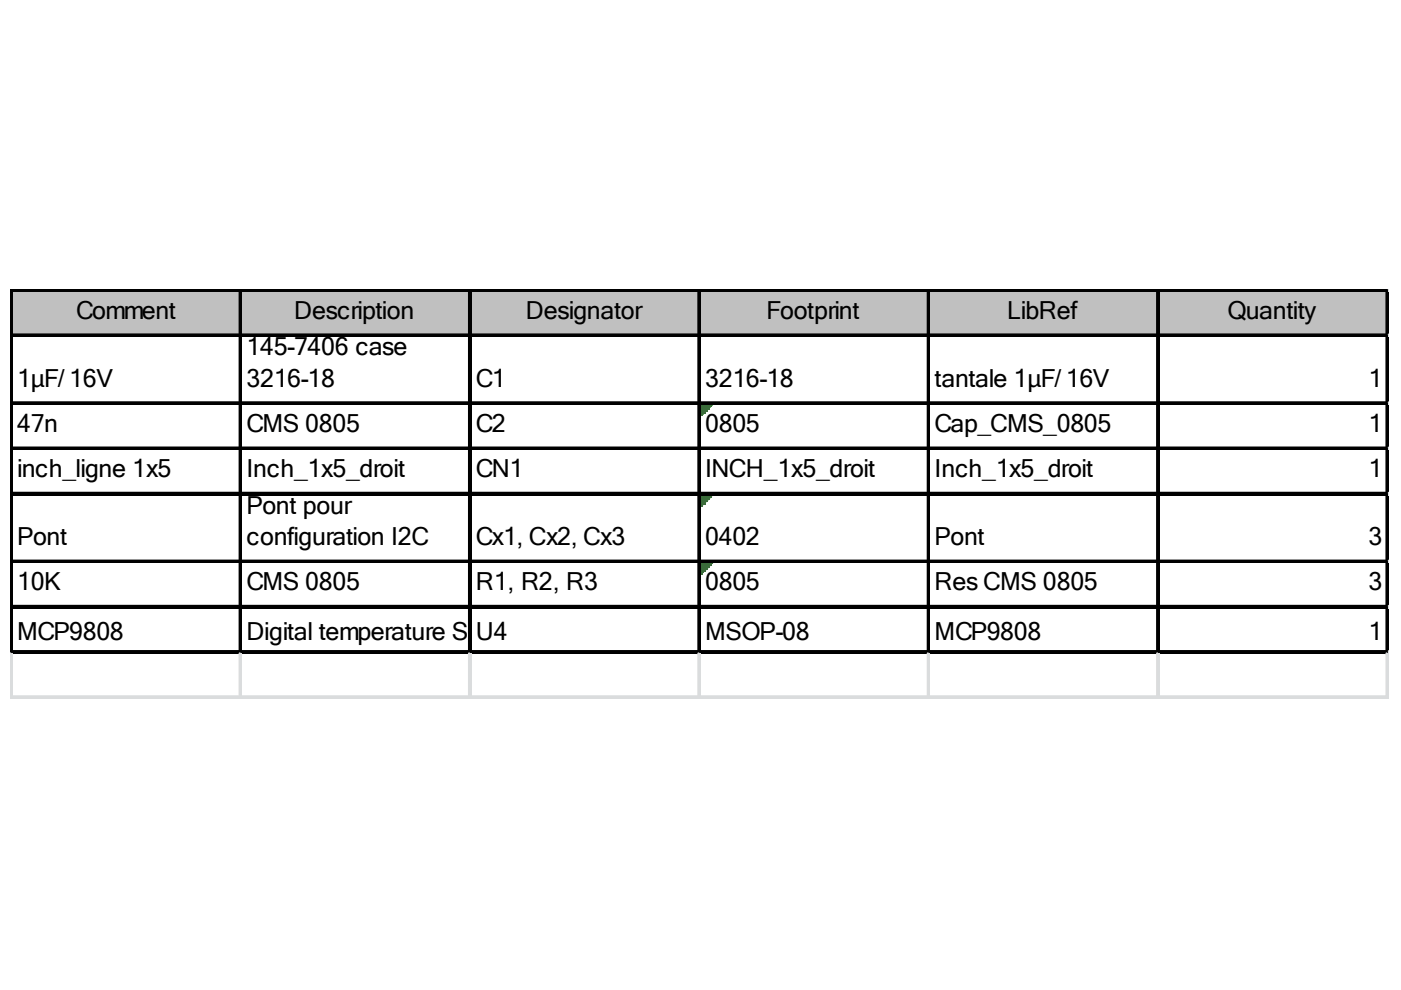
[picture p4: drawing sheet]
<svg xmlns="http://www.w3.org/2000/svg" width="297mm" height="210mm" viewBox="0 0 297 210" stroke-linecap="round" stroke-linejoin="round" font-family="sans-serif">
<defs><g id="words">
<g font-size="5.3">
<text x="16.2" y="67.6">Comment</text>
<text x="62.4" y="67.6">Description</text>
<text x="111.5" y="67.6">Designator</text>
<text x="162.5" y="67.6">Footprint</text>
<text x="213.6" y="67.6">LibRef</text>
<text x="260.3" y="67.6">Quantity</text>
<text x="52.3" y="75.3">145-7406 case</text>
<text x="3.6" y="82">1µF/ 16V</text>
<text x="52.3" y="82">3216-18</text>
<text x="100.9" y="82">C1</text>
<text x="149.5" y="82">3216-18</text>
<text x="198.2" y="82">tantale 1µF/ 16V</text>
<text x="290.1" y="82">1</text>
<text x="3.6" y="91.6">47n</text>
<text x="52.3" y="91.6">CMS 0805</text>
<text x="100.9" y="91.6">C2</text>
<text x="149.5" y="91.6">0805</text>
<text x="198.2" y="91.6">Cap_CMS_0805</text>
<text x="290.1" y="91.6">1</text>
<text x="3.6" y="101.2">inch_ligne 1x5</text>
<text x="52.3" y="101.2">Inch_1x5_droit</text>
<text x="100.9" y="101.2">CN1</text>
<text x="149.5" y="101.2">INCH_1x5_droit</text>
<text x="198.2" y="101.2">Inch_1x5_droit</text>
<text x="290.1" y="101.2">1</text>
<text x="52.3" y="108.9">Pont pour</text>
<text x="3.6" y="115.6">Pont</text>
<text x="52.3" y="115.6">configuration I2C</text>
<text x="100.9" y="115.6">Cx1, Cx2, Cx3</text>
<text x="149.5" y="115.6">0402</text>
<text x="198.2" y="115.6">Pont</text>
<text x="290.1" y="115.6">3</text>
<text x="3.6" y="125.2">10K</text>
<text x="52.3" y="125.2">CMS 0805</text>
<text x="100.9" y="125.2">R1, R2, R3</text>
<text x="149.5" y="125.2">0805</text>
<text x="198.2" y="125.2">Res CMS 0805</text>
<text x="290.1" y="125.2">3</text>
<text x="3.6" y="135.7">MCP9808</text>
<text x="52.3" y="135.7">Digital temperature SeU4or</text>
<text x="102.1" y="135.7">ns</text>
<text x="149.5" y="135.7">MSOP-08</text>
<text x="198.2" y="135.7">MCP9808</text>
<text x="290.1" y="135.7">1</text>
</g>
</g></defs>
<path d="M2.6 61.8h291.9v9.6h-291.9z" fill="#c0c0c0"/>
<path d="M148.6 85.8h2.4" fill="none" stroke="#008000" stroke-width=".48"/>
<path d="M148.6 85.8h2.4v.5h-2.4z" fill="#008000"/>
<path d="M148.6 86.3h1.9" fill="none" stroke="#008000" stroke-width=".48"/>
<path d="M148.6 86.3h1.9v.5h-1.9z" fill="#008000"/>
<path d="M148.6 86.8h1.4" fill="none" stroke="#008000" stroke-width=".48"/>
<path d="M148.6 86.8h1.4v.4h-1.4z" fill="#008000"/>
<path d="M148.6 87.2h.9" fill="none" stroke="#008000" stroke-width=".48"/>
<path d="M148.6 87.2h.9v.5h-.9z" fill="#008000"/>
<path d="M148.6 87.7h.5" fill="none" stroke="#008000" stroke-width=".48"/>
<path d="M148.6 87.7h.5v.5h-.5z" fill="#008000"/>
<path d="M148.6 105h2.4" fill="none" stroke="#008000" stroke-width=".48"/>
<path d="M148.6 105h2.4v.5h-2.4z" fill="#008000"/>
<path d="M148.6 105.5h1.9" fill="none" stroke="#008000" stroke-width=".48"/>
<path d="M148.6 105.5h1.9v.4h-1.9z" fill="#008000"/>
<path d="M148.6 105.9h1.4" fill="none" stroke="#008000" stroke-width=".48"/>
<path d="M148.6 105.9h1.4v.5h-1.4z" fill="#008000"/>
<path d="M148.6 106.4h.9" fill="none" stroke="#008000" stroke-width=".48"/>
<path d="M148.6 106.4h.9v.5h-.9z" fill="#008000"/>
<path d="M148.6 106.9h.5" fill="none" stroke="#008000" stroke-width=".48"/>
<path d="M148.6 106.9h.5v.5h-.5z" fill="#008000"/>
<path d="M148.6 119.4h2.4" fill="none" stroke="#008000" stroke-width=".48"/>
<path d="M148.6 119.4h2.4v.4h-2.4z" fill="#008000"/>
<path d="M148.6 119.8h1.9" fill="none" stroke="#008000" stroke-width=".48"/>
<path d="M148.6 119.8h1.9v.5h-1.9z" fill="#008000"/>
<path d="M148.6 120.3h1.4" fill="none" stroke="#008000" stroke-width=".48"/>
<path d="M148.6 120.3h1.4v.5h-1.4z" fill="#008000"/>
<path d="M148.6 120.8h.9" fill="none" stroke="#008000" stroke-width=".48"/>
<path d="M148.6 120.8h.9v.5h-.9z" fill="#008000"/>
<path d="M148.6 121.3h.5" fill="none" stroke="#008000" stroke-width=".48"/>
<path d="M148.6 121.3h.5v.5h-.5z" fill="#008000"/>
<g fill="none" stroke="#000" stroke-width=".48">
<path d="M2.2 61.3v77.2M2.7 61.3h291.8M2.7 70.9h291.8M50.8 61.8v76.7M99.5 61.8v76.7M148.1 61.8v76.7M196.7 61.8v76.7M245.4 61.8v76.7M294 61.8v76.7M2.7 85.3h291.8M2.7 94.9h291.8M2.7 104.5h291.8"/>
<path d="M2.7 118.9h291.8M2.7 128.5h291.8M2.7 138.1h291.8"/>
</g>
<g fill="#000">
<path d="M2.2 61.3h.5v77.2h-.5zM2.7 61.3h291.8v.5h-291.8zM2.7 70.9h291.8v.5h-291.8zM50.8 61.8h.5v76.7h-.5zM99.5 61.8h.4v76.7h-.4zM148.1 61.8h.5v76.7h-.5zM196.7 61.8h.5v76.7h-.5zM245.4 61.8h.4v76.7h-.4zM294 61.8h.5v76.7h-.5zM2.7 85.3h291.8v.5h-291.8zM2.7 94.9h291.8v.5h-291.8zM2.7 104.5h291.8v.5h-291.8z"/>
<path d="M2.7 118.9h291.8v.5h-291.8zM2.7 128.5h291.8v.5h-291.8zM2.7 138.1h291.8v.4h-291.8z"/>
</g>
<path d="M2.2 138.5v9.7" fill="none" stroke="#dadcdd" stroke-width=".48"/>
<path d="M2.2 138.5h.5v9.7h-.5z" fill="#dadcdd"/>
<path d="M50.8 138.5v9.7" fill="none" stroke="#dadcdd" stroke-width=".48"/>
<path d="M50.8 138.5h.5v9.7h-.5z" fill="#dadcdd"/>
<path d="M99.5 138.5v9.7" fill="none" stroke="#dadcdd" stroke-width=".48"/>
<path d="M99.5 138.5h.4v9.7h-.4z" fill="#dadcdd"/>
<path d="M148.1 138.5v9.7" fill="none" stroke="#dadcdd" stroke-width=".48"/>
<path d="M148.1 138.5h.5v9.7h-.5z" fill="#dadcdd"/>
<path d="M196.7 138.5v9.7" fill="none" stroke="#dadcdd" stroke-width=".48"/>
<path d="M196.7 138.5h.5v9.7h-.5z" fill="#dadcdd"/>
<path d="M245.4 138.5v9.7" fill="none" stroke="#dadcdd" stroke-width=".48"/>
<path d="M245.4 138.5h.4v9.7h-.4z" fill="#dadcdd"/>
<path d="M294 138.5v9.7" fill="none" stroke="#dadcdd" stroke-width=".48"/>
<path d="M294 138.5h.5v9.7h-.5z" fill="#dadcdd"/>
<path d="M294.5 61.3h.1" fill="none" stroke="#dadcdd" stroke-width=".48"/>
<path d="M294.5 61.3v.5z" fill="#dadcdd"/>
<path d="M294.5 70.9h.1" fill="none" stroke="#dadcdd" stroke-width=".48"/>
<path d="M294.5 70.9v.5z" fill="#dadcdd"/>
<path d="M294.5 85.3h.1" fill="none" stroke="#dadcdd" stroke-width=".48"/>
<path d="M294.5 85.3v.5z" fill="#dadcdd"/>
<path d="M294.5 94.9h.1" fill="none" stroke="#dadcdd" stroke-width=".48"/>
<path d="M294.5 94.9v.5z" fill="#dadcdd"/>
<path d="M294.5 104.5h.1" fill="none" stroke="#dadcdd" stroke-width=".48"/>
<path d="M294.5 104.5v.5z" fill="#dadcdd"/>
<path d="M294.5 118.9h.1" fill="none" stroke="#dadcdd" stroke-width=".48"/>
<path d="M294.5 118.9v.5z" fill="#dadcdd"/>
<path d="M294.5 128.5h.1" fill="none" stroke="#dadcdd" stroke-width=".48"/>
<path d="M294.5 128.5v.5z" fill="#dadcdd"/>
<path d="M294.5 138.1h.1" fill="none" stroke="#dadcdd" stroke-width=".48"/>
<path d="M294.5 138.1v.4z" fill="#dadcdd"/>
<path d="M2.2 147.7h292.3" fill="none" stroke="#dadcdd" stroke-width=".48"/>
<path d="M2.2 147.7h292.3v.4h-292.3z" fill="#dadcdd"/>
<use href="#words"/>
</svg>
